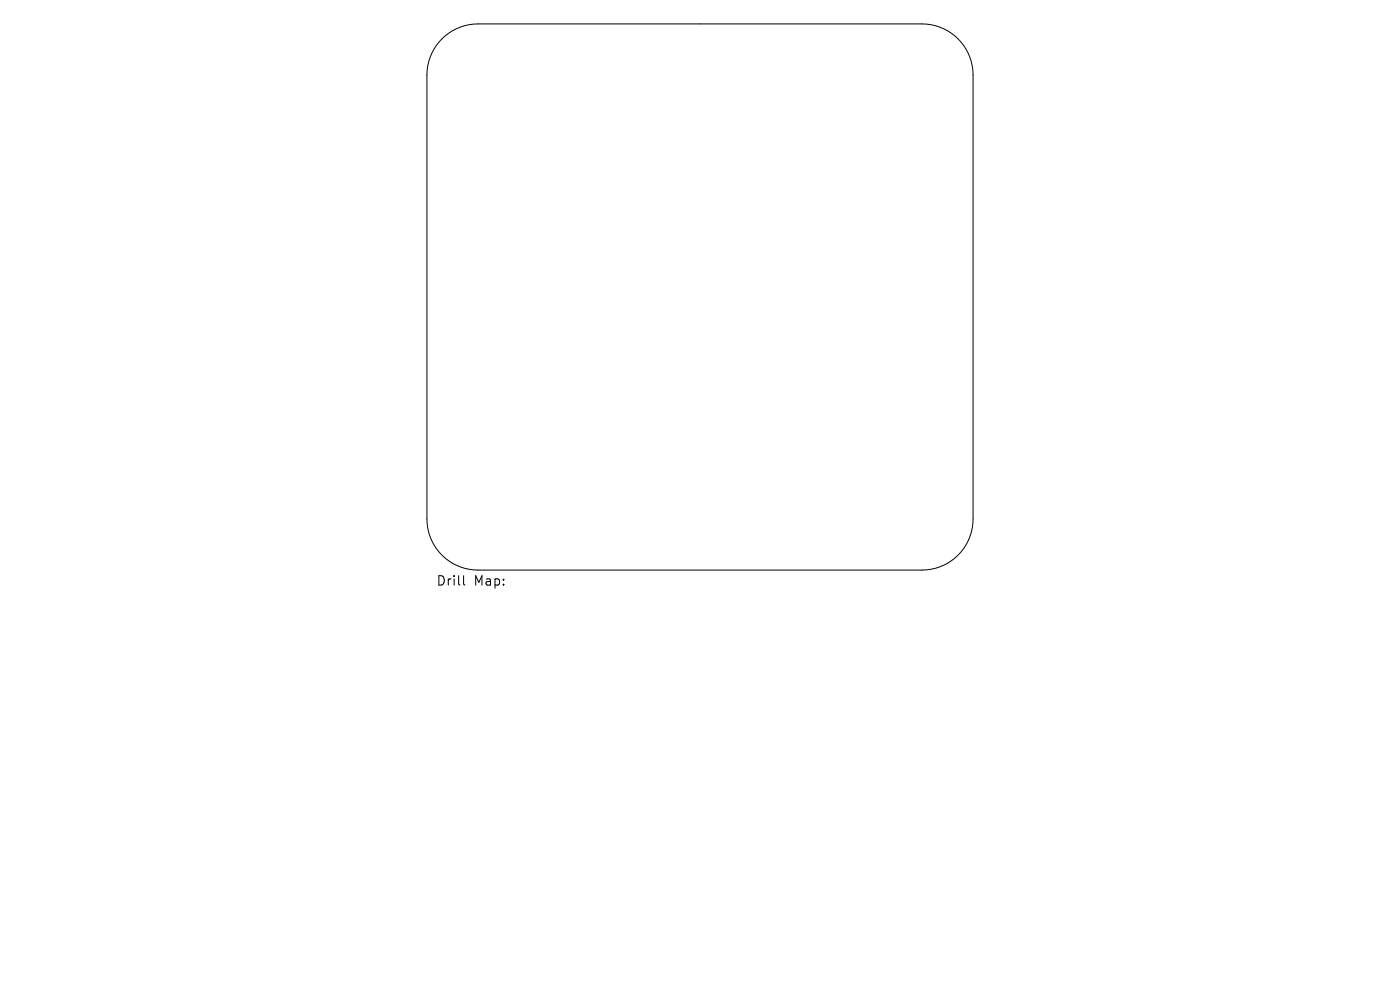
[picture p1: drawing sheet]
<svg xmlns="http://www.w3.org/2000/svg" width="297mm" height="210mm" viewBox="0 0 297 210" stroke-linecap="round" stroke-linejoin="round" font-family="sans-serif">
<defs><g id="words">
<g font-size="2.8">
<text x="92.5" y="124.5">Drill</text>
<text x="100.5" y="124.5">Map:</text>
</g>
</g></defs>
<path d="M93.7 8.2a10.8 10.8 0 0 1 7.7-3.1h94.2a10.8 10.8 0 0 1 10.8 10.8v94.2a10.8 10.8 0 0 1-10.8 10.8h-94.2a10.8 10.8 0 0 1-10.8-10.8v-94.2a10.8 10.8 0 0 1 3.1-7.7zM98.3 122.1v1.7l.3 .3" fill="none" stroke="#000" stroke-width=".21"/>
<use href="#words"/>
</svg>
